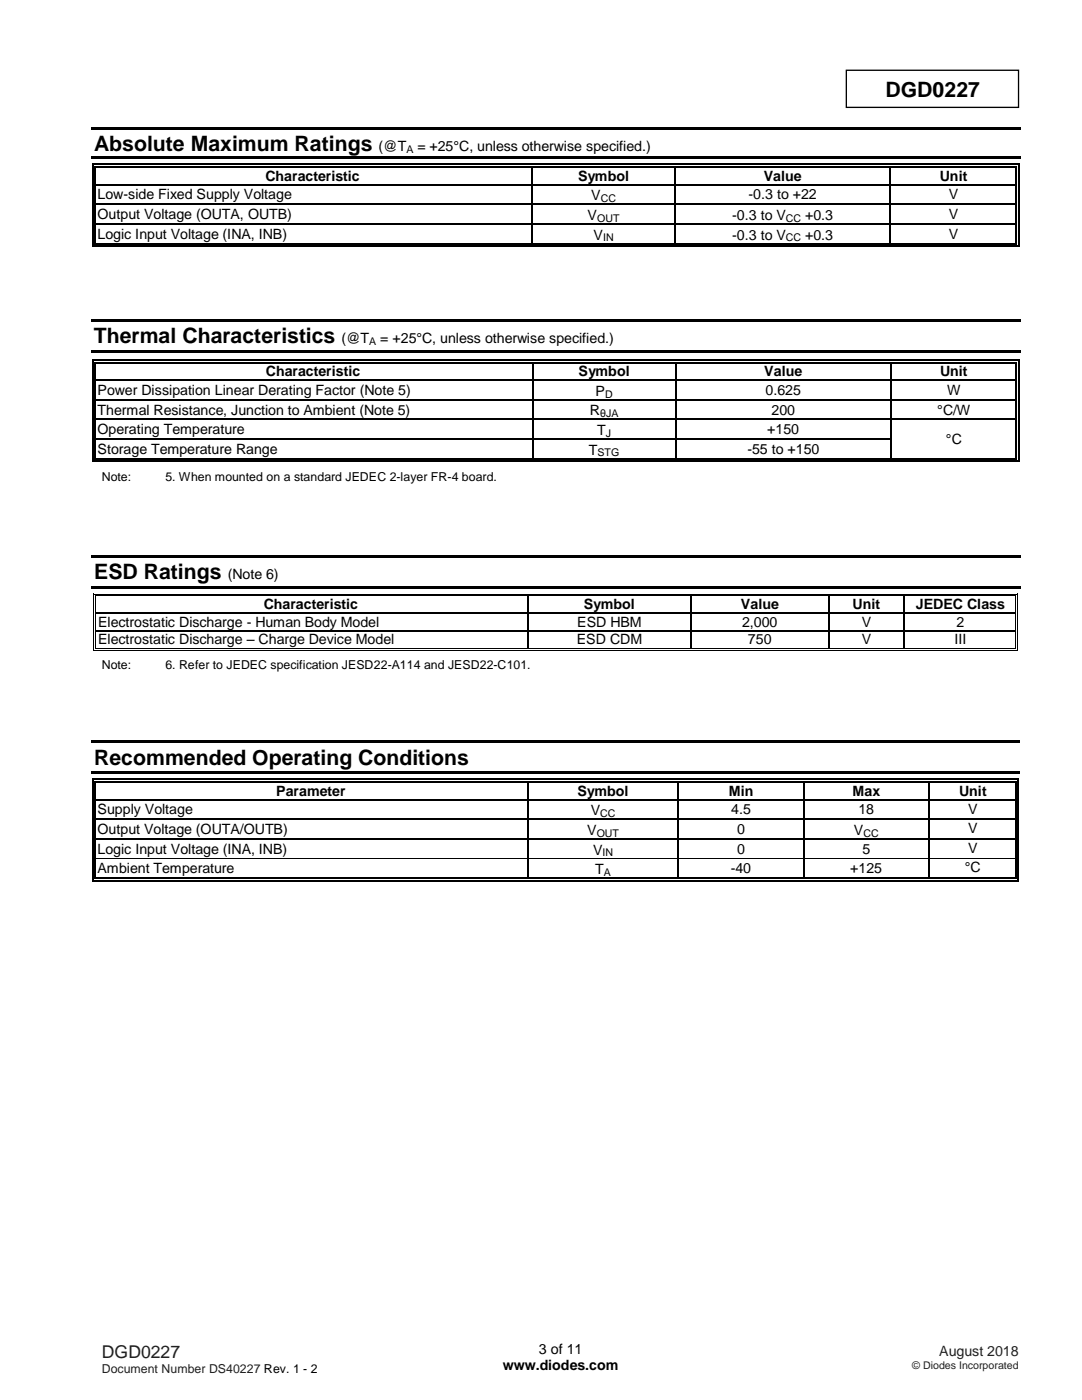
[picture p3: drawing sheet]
<svg xmlns="http://www.w3.org/2000/svg" width="216mm" height="279mm" viewBox="0 0 216 279" stroke-linecap="round" stroke-linejoin="round" font-family="sans-serif">
<defs><g id="words">
<g font-size="4.2">
<text x="176.7" y="19.3">DGD0227</text>
<text x="18.8" y="30.2">Absolute Maximum Ratings</text>
<text x="18.7" y="68.5">Thermal Characteristics</text>
<text x="18.8" y="115.6">ESD Ratings</text>
<text x="18.8" y="152.6">Recommended Operating Conditions</text>
</g>
<text font-size="3.5" fill="#231f20" x="20.3" y="270.9">DGD0227</text>
<g font-size="2.8">
<text x="75.5" y="30.2">(@T</text>
<text x="83.3" y="30.2">= +25°C, unless otherwise specified.)</text>
<text x="19.5" y="39.8">Low-side Fixed Supply Voltage</text>
<text x="53" y="36">Characteristic</text>
<text x="115.3" y="36">Symbol</text>
<text x="118" y="40">V</text>
<text x="149.4" y="39.8">-0.3 to +22</text>
<text x="152.4" y="36">Value</text>
<text x="187.5" y="36">Unit</text>
<text x="189.3" y="39.8">V</text>
<text x="19.5" y="43.7">Output Voltage (OUTA, OUTB)</text>
<text x="19.5" y="47.6">Logic Input Voltage (INA, INB)</text>
<text x="117.2" y="43.9">V</text>
<text x="118.4" y="47.8">V</text>
<text x="146.1" y="43.9">-0.3 to V</text>
<text x="146.1" y="47.8">-0.3 to V</text>
<text x="160.7" y="43.9">+0.3</text>
<text x="160.7" y="47.8">+0.3</text>
<text x="189.3" y="43.7">V</text>
<text x="189.3" y="47.6">V</text>
<text x="68.2" y="68.5">(@T</text>
<text x="75.9" y="68.5">= +25°C, unless otherwise specified.)</text>
<text x="53.1" y="75.1">Characteristic</text>
<text x="115.5" y="75.1">Symbol</text>
<text x="152.5" y="75.1">Value</text>
<text x="187.6" y="75.1">Unit</text>
<text x="19.5" y="78.8">Power Dissipation Linear Derating Factor (Note 5)</text>
<text x="19.5" y="82.7">Thermal Resistance, Junction to Ambient (Note 5)</text>
<text x="117.7" y="82.9">R</text>
<text x="118.9" y="79">P</text>
<text x="152.8" y="78.8">0.625</text>
<text x="153.9" y="82.7">200</text>
<text x="187" y="82.7">°C/W</text>
<text x="189" y="78.8">W</text>
<text x="19.5" y="86.7">Operating Temperature</text>
<text x="119.2" y="86.8">T</text>
<text x="153.1" y="86.7">+150</text>
<text x="188.8" y="88.6">°C</text>
<text x="19.5" y="90.6">Storage Temperature Range</text>
<text x="117.5" y="90.7">T</text>
<text x="149.1" y="90.6">-55 to +150</text>
<text x="45.4" y="115.6">(Note 6)</text>
<text x="19.6" y="125.1">Electrostatic Discharge - Human Body Model</text>
<text x="52.6" y="121.6">Characteristic</text>
<text x="115.2" y="125.1">ESD HBM</text>
<text x="116.5" y="121.6">Symbol</text>
<text x="147.9" y="121.6">Value</text>
<text x="148.1" y="125.1">2,000</text>
<text x="170.1" y="121.6">Unit</text>
<text x="172" y="125.1">V</text>
<text x="182.7" y="121.6">JEDEC Class</text>
<text x="190.8" y="125.1">2</text>
<text x="19.6" y="128.6">Electrostatic Discharge – Charge Device Model</text>
<text x="115.1" y="128.6">ESD CDM</text>
<text x="149.2" y="128.6">750</text>
<text x="172" y="128.6">V</text>
<text x="190.5" y="128.6">III</text>
<text x="55.1" y="158.8">Parameter</text>
<text x="115.2" y="158.8">Symbol</text>
<text x="145.4" y="158.8">Min</text>
<text x="170.1" y="158.8">Max</text>
<text x="191.4" y="158.8">Unit</text>
<text x="19.5" y="162.5">Supply Voltage</text>
<text x="19.5" y="166.4">Output Voltage (OUTA/OUTB)</text>
<text x="117.2" y="166.6">V</text>
<text x="117.9" y="162.7">V</text>
<text x="145.9" y="162.5">4.5</text>
<text x="147.1" y="166.4">0</text>
<text x="170.4" y="166.6">V</text>
<text x="171.3" y="162.5">18</text>
<text x="193.2" y="162.5">V</text>
<text x="193.2" y="166.3">V</text>
<text x="19.5" y="170.4">Logic Input Voltage (INA, INB)</text>
<text x="118.3" y="170.5">V</text>
<text x="147.1" y="170.4">0</text>
<text x="172.1" y="170.4">5</text>
<text x="193.2" y="170.2">V</text>
<text x="19.5" y="174.2">Ambient Temperature</text>
<text x="118.8" y="174.4">T</text>
<text x="145.8" y="174.2">-40</text>
<text x="169.7" y="174.2">+125</text>
<text x="192.5" y="174">°C</text>
<text x="100.3" y="273.5">www.diodes.com</text>
<text x="107.5" y="270.2">3 of 11</text>
</g>
<text font-size="2.8" fill="#231f20" x="187.4" y="270.6">August 2018</text>
<g font-size="2.5">
<text x="20.3" y="95.9">Note:</text>
<text x="33" y="95.9">5. When mounted on a standard JEDEC 2-layer FR-4 board.</text>
<text x="20.3" y="133.5">Note:</text>
<text x="33" y="133.5">6. Refer to JEDEC specification JESD22-A114 and JESD22-C101.</text>
</g>
<text font-size="2.5" fill="#231f20" x="20.3" y="274">Document Number DS40227 Rev. 1 - 2</text>
<g font-size="2.1">
<text x="81.1" y="30.5">A</text>
<text x="119.9" y="40.3">CC</text>
<text x="119.2" y="44.2">OUT</text>
<text x="156.8" y="44.2">CC</text>
<text x="120.3" y="48.1">IN</text>
<text x="156.8" y="48.1">CC</text>
<text x="73.7" y="68.9">A</text>
<text x="119.7" y="83.2">θJA</text>
<text x="120.8" y="79.3">D</text>
<text x="120.9" y="87.2">J</text>
<text x="119.2" y="91.1">STG</text>
<text x="119.1" y="167">OUT</text>
<text x="119.8" y="163.1">CC</text>
<text x="172.3" y="167">CC</text>
<text x="120.3" y="170.9">IN</text>
<text x="120.5" y="174.7">A</text>
</g>
<text font-size="2.1" fill="#231f20" x="182" y="273.2">© Diodes Incorporated</text>
</g></defs>
<path d="M168.9 14h34.3v7.4h-34.3zM19.1 91.6h87M106.9 91.6h27.8M135.5 91.6h42.1M178.3 91.6h24.3" fill="none" stroke="#000" stroke-width=".26"/>
<g fill="#000">
<path d="M18.3 25.4h185.4v.5h-185.4z" fill-rule="evenodd"/>
<path d="M18.3 31.1h185.4v.5h-185.4z" fill-rule="evenodd"/>
<path d="M18.3 32.7h.3v.8h-.3z" fill-rule="evenodd"/>
<path d="M18.3 32.7h.8v.2h-.8z" fill-rule="evenodd"/>
<path d="M18.3 36.8h.3v.2h-.3z" fill-rule="evenodd"/>
<path d="M18.8 33.2h.3v.3h-.3z" fill-rule="evenodd"/>
<path d="M18.8 33.2h.3v.3h-.3z" fill-rule="evenodd"/>
<path d="M18.8 36.8h.3v.2h-.3z" fill-rule="evenodd"/>
<path d="M106 33.5h.3z" fill-rule="evenodd"/>
<path d="M106 32.7h.8v.2h-.8z" fill-rule="evenodd"/>
<path d="M106 33.2h.8v.3h-.8z" fill-rule="evenodd"/>
<path d="M106 36.8h.3v.2h-.3z" fill-rule="evenodd"/>
<path d="M134.6 33.5h.3z" fill-rule="evenodd"/>
<path d="M134.6 32.7h.8v.2h-.8z" fill-rule="evenodd"/>
<path d="M134.6 33.2h.8v.3h-.8z" fill-rule="evenodd"/>
<path d="M134.6 36.8h.3v.2h-.3z" fill-rule="evenodd"/>
<path d="M177.5 33.5h.2z" fill-rule="evenodd"/>
<path d="M177.5 32.7h.7v.2h-.7z" fill-rule="evenodd"/>
<path d="M177.5 33.2h.7v.3h-.7z" fill-rule="evenodd"/>
<path d="M177.5 36.8h.2v.2h-.2z" fill-rule="evenodd"/>
<path d="M202.6 32.7h.8v.2h-.8z" fill-rule="evenodd"/>
<path d="M202.6 33.2h.3v.3h-.3z" fill-rule="evenodd"/>
<path d="M202.6 33.2h.3v.3h-.3z" fill-rule="evenodd"/>
<path d="M202.6 36.8h.3v.2h-.3z" fill-rule="evenodd"/>
<path d="M203.1 32.7h.3v.8h-.3z" fill-rule="evenodd"/>
<path d="M203.1 36.8h.3v.2h-.3z" fill-rule="evenodd"/>
<path d="M18.3 40.6h.3v.3h-.3z" fill-rule="evenodd"/>
<path d="M18.3 44.6h.3v.2h-.3z" fill-rule="evenodd"/>
<path d="M18.3 48.5h.3v.8h-.3z" fill-rule="evenodd"/>
<path d="M18.3 49h.8v.3h-.8z" fill-rule="evenodd"/>
<path d="M18.8 40.6h.3v.3h-.3z" fill-rule="evenodd"/>
<path d="M18.8 44.6h.3v.2h-.3z" fill-rule="evenodd"/>
<path d="M18.8 48.5h.3v.3h-.3z" fill-rule="evenodd"/>
<path d="M18.8 48.5h.3v.3h-.3z" fill-rule="evenodd"/>
<path d="M106 40.6h.3v.3h-.3z" fill-rule="evenodd"/>
<path d="M106 44.6h.3v.2h-.3z" fill-rule="evenodd"/>
<path d="M106 48.5h.8v.3h-.8z" fill-rule="evenodd"/>
<path d="M106 49h.8v.3h-.8z" fill-rule="evenodd"/>
<path d="M134.6 40.6h.3v.3h-.3z" fill-rule="evenodd"/>
<path d="M134.6 44.6h.3v.2h-.3z" fill-rule="evenodd"/>
<path d="M134.6 48.5h.8v.3h-.8z" fill-rule="evenodd"/>
<path d="M134.6 49h.8v.3h-.8z" fill-rule="evenodd"/>
<path d="M177.5 40.6h.2v.3h-.2z" fill-rule="evenodd"/>
<path d="M177.5 44.6h.2v.2h-.2z" fill-rule="evenodd"/>
<path d="M177.5 48.5h.7v.3h-.7z" fill-rule="evenodd"/>
<path d="M177.5 49h.7v.3h-.7z" fill-rule="evenodd"/>
<path d="M202.6 40.6h.3v.3h-.3z" fill-rule="evenodd"/>
<path d="M202.6 44.6h.3v.2h-.3z" fill-rule="evenodd"/>
<path d="M202.6 49h.8v.3h-.8z" fill-rule="evenodd"/>
<path d="M202.6 48.5h.3v.3h-.3z" fill-rule="evenodd"/>
<path d="M202.6 48.5h.3v.3h-.3z" fill-rule="evenodd"/>
<path d="M203.1 40.6h.3v.3h-.3z" fill-rule="evenodd"/>
<path d="M203.1 44.6h.3v.2h-.3z" fill-rule="evenodd"/>
<path d="M203.1 48.5h.3v.8h-.3z" fill-rule="evenodd"/>
<path d="M18.2 63.7h185.5v.5h-185.5z" fill-rule="evenodd"/>
<path d="M18.2 69.8h185.5v.5h-185.5z" fill-rule="evenodd"/>
<path d="M18.3 71.7h.3v.8h-.3z" fill-rule="evenodd"/>
<path d="M18.3 71.7h.8v.3h-.8z" fill-rule="evenodd"/>
<path d="M18.3 75.7h.3v.3h-.3z" fill-rule="evenodd"/>
<path d="M18.3 79.7h.3v.2h-.3z" fill-rule="evenodd"/>
<path d="M18.8 72.2h.3v.3h-.3z" fill-rule="evenodd"/>
<path d="M18.8 72.2h.3v.3h-.3z" fill-rule="evenodd"/>
<path d="M18.8 75.7h.3v.3h-.3z" fill-rule="evenodd"/>
<path d="M18.8 79.7h.3v.2h-.3z" fill-rule="evenodd"/>
<path d="M106.1 72.5h.3z" fill-rule="evenodd"/>
<path d="M106.1 71.7h.8v.3h-.8z" fill-rule="evenodd"/>
<path d="M106.1 72.2h.8v.3h-.8z" fill-rule="evenodd"/>
<path d="M106.1 75.7h.3v.3h-.3z" fill-rule="evenodd"/>
<path d="M106.1 79.7h.3v.2h-.3z" fill-rule="evenodd"/>
<path d="M134.7 72.5h.3z" fill-rule="evenodd"/>
<path d="M134.7 71.7h.8v.3h-.8z" fill-rule="evenodd"/>
<path d="M134.7 72.2h.8v.3h-.8z" fill-rule="evenodd"/>
<path d="M134.7 75.7h.3v.3h-.3z" fill-rule="evenodd"/>
<path d="M134.7 79.7h.3v.2h-.3z" fill-rule="evenodd"/>
<path d="M177.6 72.5h.2z" fill-rule="evenodd"/>
<path d="M177.6 71.7h.7v.3h-.7z" fill-rule="evenodd"/>
<path d="M177.6 72.2h.7v.3h-.7z" fill-rule="evenodd"/>
<path d="M177.6 75.7h.2v.3h-.2z" fill-rule="evenodd"/>
<path d="M177.6 79.7h.2v.2h-.2z" fill-rule="evenodd"/>
<path d="M202.6 71.7h.8v.3h-.8z" fill-rule="evenodd"/>
<path d="M202.6 72.2h.3v.3h-.3z" fill-rule="evenodd"/>
<path d="M202.6 72.2h.3v.3h-.3z" fill-rule="evenodd"/>
<path d="M202.6 75.7h.3v.3h-.3z" fill-rule="evenodd"/>
<path d="M202.6 79.7h.3v.2h-.3z" fill-rule="evenodd"/>
<path d="M203.1 71.7h.3v.8h-.3z" fill-rule="evenodd"/>
<path d="M203.1 75.7h.3v.3h-.3z" fill-rule="evenodd"/>
<path d="M203.1 79.7h.3v.2h-.3z" fill-rule="evenodd"/>
<path d="M18.3 83.6h.3v.2h-.3z" fill-rule="evenodd"/>
<path d="M18.3 87.5h.3v.3h-.3z" fill-rule="evenodd"/>
<path d="M18.3 91.4h.3v.8h-.3z" fill-rule="evenodd"/>
<path d="M18.3 92h.8v.2h-.8z" fill-rule="evenodd"/>
<path d="M18.8 83.6h.3v.2h-.3z" fill-rule="evenodd"/>
<path d="M18.8 87.5h.3v.3h-.3z" fill-rule="evenodd"/>
<path d="M18.8 91.4h.3v.3h-.3z" fill-rule="evenodd"/>
<path d="M18.8 91.4h.3v.3h-.3z" fill-rule="evenodd"/>
<path d="M106.1 83.6h.3v.2h-.3z" fill-rule="evenodd"/>
<path d="M106.1 87.5h.3v.3h-.3z" fill-rule="evenodd"/>
<path d="M106.1 91.4h.8v.3h-.8z" fill-rule="evenodd"/>
<path d="M106.1 92h.8v.2h-.8z" fill-rule="evenodd"/>
<path d="M134.7 83.6h.3v.2h-.3z" fill-rule="evenodd"/>
<path d="M134.7 87.5h.3v.3h-.3z" fill-rule="evenodd"/>
<path d="M134.7 91.4h.8v.3h-.8z" fill-rule="evenodd"/>
<path d="M134.7 92h.8v.2h-.8z" fill-rule="evenodd"/>
<path d="M177.6 83.6h.2v.2h-.2z" fill-rule="evenodd"/>
<path d="M177.6 87.5h.2v.3h-.2z" fill-rule="evenodd"/>
<path d="M177.6 91.4h.7v.3h-.7z" fill-rule="evenodd"/>
<path d="M177.6 92h.7v.2h-.7z" fill-rule="evenodd"/>
<path d="M202.6 83.6h.3v.2h-.3z" fill-rule="evenodd"/>
<path d="M202.6 87.5h.3v.3h-.3z" fill-rule="evenodd"/>
<path d="M202.6 92h.8v.2h-.8z" fill-rule="evenodd"/>
<path d="M202.6 91.4h.3v.3h-.3z" fill-rule="evenodd"/>
<path d="M202.6 91.4h.3v.3h-.3z" fill-rule="evenodd"/>
<path d="M203.1 83.6h.3v.2h-.3z" fill-rule="evenodd"/>
<path d="M203.1 87.5h.3v.3h-.3z" fill-rule="evenodd"/>
<path d="M203.1 91.4h.3v.8h-.3z" fill-rule="evenodd"/>
<path d="M18.3 110.8h185.4v.5h-185.4z" fill-rule="evenodd"/>
<path d="M18.3 116.9h185.4v.5h-185.4z" fill-rule="evenodd"/>
<path d="M18.5 118.5h.2v.5h-.2z" fill-rule="evenodd"/>
<path d="M18.5 118.5h.5v.1h-.5z" fill-rule="evenodd"/>
<path d="M18.9 118.8h.1v.2h-.1z" fill-rule="evenodd"/>
<path d="M18.9 118.8h.1v.2h-.1z" fill-rule="evenodd"/>
<path d="M105.2 119h.3z" fill-rule="evenodd"/>
<path d="M105.2 118.5h.5v.1h-.5z" fill-rule="evenodd"/>
<path d="M105.2 118.8h.5v.2h-.5z" fill-rule="evenodd"/>
<path d="M137.7 119h.3z" fill-rule="evenodd"/>
<path d="M137.7 118.5h.5v.1h-.5z" fill-rule="evenodd"/>
<path d="M137.7 118.8h.5v.2h-.5z" fill-rule="evenodd"/>
<path d="M165.3 119h.2z" fill-rule="evenodd"/>
<path d="M165.3 118.5h.5v.1h-.5z" fill-rule="evenodd"/>
<path d="M165.3 118.8h.5v.2h-.5z" fill-rule="evenodd"/>
<path d="M180.2 119h.3z" fill-rule="evenodd"/>
<path d="M180.2 118.5h.6v.1h-.6z" fill-rule="evenodd"/>
<path d="M180.2 118.8h.6v.2h-.6z" fill-rule="evenodd"/>
<path d="M202.6 118.5h.6v.1h-.6z" fill-rule="evenodd"/>
<path d="M202.6 118.8h.2v.2h-.2z" fill-rule="evenodd"/>
<path d="M202.6 118.8h.2v.2h-.2z" fill-rule="evenodd"/>
<path d="M203 118.5h.2v.5h-.2z" fill-rule="evenodd"/>
<path d="M18.5 122.2h.2v.3h-.2z" fill-rule="evenodd"/>
<path d="M18.5 125.7h.2v.3h-.2z" fill-rule="evenodd"/>
<path d="M18.5 129.3h.2v.5h-.2z" fill-rule="evenodd"/>
<path d="M18.5 129.6h.5v.2h-.5z" fill-rule="evenodd"/>
<path d="M18.9 122.2h.1v.3h-.1z" fill-rule="evenodd"/>
<path d="M18.9 125.7h.1v.3h-.1z" fill-rule="evenodd"/>
<path d="M18.9 129.3h.1v.2h-.1z" fill-rule="evenodd"/>
<path d="M18.9 129.3h.1v.2h-.1z" fill-rule="evenodd"/>
<path d="M105.2 122.2h.3v.3h-.3z" fill-rule="evenodd"/>
<path d="M105.2 125.7h.3v.3h-.3z" fill-rule="evenodd"/>
<path d="M105.2 129.3h.5v.2h-.5z" fill-rule="evenodd"/>
<path d="M105.2 129.6h.5v.2h-.5z" fill-rule="evenodd"/>
<path d="M137.7 122.2h.3v.3h-.3z" fill-rule="evenodd"/>
<path d="M137.7 125.7h.3v.3h-.3z" fill-rule="evenodd"/>
<path d="M137.7 129.3h.5v.2h-.5z" fill-rule="evenodd"/>
<path d="M137.7 129.6h.5v.2h-.5z" fill-rule="evenodd"/>
<path d="M165.3 122.2h.2v.3h-.2z" fill-rule="evenodd"/>
<path d="M165.3 125.7h.2v.3h-.2z" fill-rule="evenodd"/>
<path d="M165.3 129.3h.5v.2h-.5z" fill-rule="evenodd"/>
<path d="M165.3 129.6h.5v.2h-.5z" fill-rule="evenodd"/>
<path d="M180.2 122.2h.3v.3h-.3z" fill-rule="evenodd"/>
<path d="M180.2 125.7h.3v.3h-.3z" fill-rule="evenodd"/>
<path d="M180.2 129.3h.6v.2h-.6z" fill-rule="evenodd"/>
<path d="M180.2 129.6h.6v.2h-.6z" fill-rule="evenodd"/>
<path d="M202.6 122.2h.2v.3h-.2z" fill-rule="evenodd"/>
<path d="M202.6 125.7h.2v.3h-.2z" fill-rule="evenodd"/>
<path d="M202.6 129.6h.6v.2h-.6z" fill-rule="evenodd"/>
<path d="M202.6 129.3h.2v.2h-.2z" fill-rule="evenodd"/>
<path d="M202.6 129.3h.2v.2h-.2z" fill-rule="evenodd"/>
<path d="M203 122.2h.2v.3h-.2z" fill-rule="evenodd"/>
<path d="M203 125.7h.2v.3h-.2z" fill-rule="evenodd"/>
<path d="M203 129.3h.2v.5h-.2z" fill-rule="evenodd"/>
<path d="M18.3 147.8h185.2v.5h-185.2z" fill-rule="evenodd"/>
<path d="M18.3 153.9h185.2v.5h-185.2z" fill-rule="evenodd"/>
<path d="M18.3 155.4h.3v.8h-.3z" fill-rule="evenodd"/>
<path d="M18.3 155.4h.8v.3h-.8z" fill-rule="evenodd"/>
<path d="M18.3 159.5h.3v.2h-.3z" fill-rule="evenodd"/>
<path d="M18.8 155.9h.3v.3h-.3z" fill-rule="evenodd"/>
<path d="M18.8 155.9h.3v.3h-.3z" fill-rule="evenodd"/>
<path d="M18.8 159.5h.3v.2h-.3z" fill-rule="evenodd"/>
<path d="M105.2 156.2h.3z" fill-rule="evenodd"/>
<path d="M105.2 155.4h.8v.3h-.8z" fill-rule="evenodd"/>
<path d="M105.2 155.9h.8v.3h-.8z" fill-rule="evenodd"/>
<path d="M105.2 159.5h.3v.2h-.3z" fill-rule="evenodd"/>
<path d="M135.2 156.2h.3z" fill-rule="evenodd"/>
<path d="M135.2 155.4h.8v.3h-.8z" fill-rule="evenodd"/>
<path d="M135.2 155.9h.8v.3h-.8z" fill-rule="evenodd"/>
<path d="M135.2 159.5h.3v.2h-.3z" fill-rule="evenodd"/>
<path d="M160.3 156.2h.2z" fill-rule="evenodd"/>
<path d="M160.3 155.4h.7v.3h-.7z" fill-rule="evenodd"/>
<path d="M160.3 155.9h.7v.3h-.7z" fill-rule="evenodd"/>
<path d="M160.3 159.5h.2v.2h-.2z" fill-rule="evenodd"/>
<path d="M185.2 156.2h.3z" fill-rule="evenodd"/>
<path d="M185.2 155.4h.8v.3h-.8z" fill-rule="evenodd"/>
<path d="M185.2 155.9h.8v.3h-.8z" fill-rule="evenodd"/>
<path d="M185.2 159.5h.3v.2h-.3z" fill-rule="evenodd"/>
<path d="M202.5 155.4h.8v.3h-.8z" fill-rule="evenodd"/>
<path d="M202.5 155.9h.3v.3h-.3z" fill-rule="evenodd"/>
<path d="M202.5 155.9h.3v.3h-.3z" fill-rule="evenodd"/>
<path d="M202.5 159.5h.3v.2h-.3z" fill-rule="evenodd"/>
<path d="M203 155.4h.3v.8h-.3z" fill-rule="evenodd"/>
<path d="M203 159.5h.3v.2h-.3z" fill-rule="evenodd"/>
<path d="M18.3 163.4h.3v.2h-.3z" fill-rule="evenodd"/>
<path d="M18.3 167.3h.3v.3h-.3z" fill-rule="evenodd"/>
<path d="M18.3 171.2h.3v.2h-.3z" fill-rule="evenodd"/>
<path d="M18.3 175.1h.3v.8h-.3z" fill-rule="evenodd"/>
<path d="M18.3 175.6h.8v.3h-.8z" fill-rule="evenodd"/>
<path d="M18.8 163.4h.3v.2h-.3z" fill-rule="evenodd"/>
<path d="M18.8 167.3h.3v.3h-.3z" fill-rule="evenodd"/>
<path d="M18.8 171.2h.3v.2h-.3z" fill-rule="evenodd"/>
<path d="M18.8 175.1h.3v.3h-.3z" fill-rule="evenodd"/>
<path d="M18.8 175.1h.3v.3h-.3z" fill-rule="evenodd"/>
<path d="M105.2 163.4h.3v.2h-.3z" fill-rule="evenodd"/>
<path d="M105.2 167.3h.3v.3h-.3z" fill-rule="evenodd"/>
<path d="M105.2 171.2h.3v.2h-.3z" fill-rule="evenodd"/>
<path d="M105.2 175.1h.8v.3h-.8z" fill-rule="evenodd"/>
<path d="M105.2 175.6h.8v.3h-.8z" fill-rule="evenodd"/>
<path d="M135.2 163.4h.3v.2h-.3z" fill-rule="evenodd"/>
<path d="M135.2 167.3h.3v.3h-.3z" fill-rule="evenodd"/>
<path d="M135.2 171.2h.3v.2h-.3z" fill-rule="evenodd"/>
<path d="M135.2 175.1h.8v.3h-.8z" fill-rule="evenodd"/>
<path d="M135.2 175.6h.8v.3h-.8z" fill-rule="evenodd"/>
<path d="M160.3 163.4h.2v.2h-.2z" fill-rule="evenodd"/>
<path d="M160.3 167.3h.2v.3h-.2z" fill-rule="evenodd"/>
<path d="M160.3 171.2h.2v.2h-.2z" fill-rule="evenodd"/>
<path d="M160.3 175.1h.7v.3h-.7z" fill-rule="evenodd"/>
<path d="M160.3 175.6h.7v.3h-.7z" fill-rule="evenodd"/>
<path d="M185.2 163.4h.3v.2h-.3z" fill-rule="evenodd"/>
<path d="M185.2 167.3h.3v.3h-.3z" fill-rule="evenodd"/>
<path d="M185.2 171.2h.3v.2h-.3z" fill-rule="evenodd"/>
<path d="M185.2 175.1h.8v.3h-.8z" fill-rule="evenodd"/>
<path d="M185.2 175.6h.8v.3h-.8z" fill-rule="evenodd"/>
<path d="M202.5 163.4h.3v.2h-.3z" fill-rule="evenodd"/>
<path d="M202.5 167.3h.3v.3h-.3z" fill-rule="evenodd"/>
<path d="M202.5 171.2h.3v.2h-.3z" fill-rule="evenodd"/>
<path d="M202.5 175.6h.8v.3h-.8z" fill-rule="evenodd"/>
<path d="M202.5 175.1h.3v.3h-.3z" fill-rule="evenodd"/>
<path d="M202.5 175.1h.3v.3h-.3z" fill-rule="evenodd"/>
<path d="M203 163.4h.3v.2h-.3z" fill-rule="evenodd"/>
<path d="M203 167.3h.3v.3h-.3z" fill-rule="evenodd"/>
<path d="M203 171.2h.3v.2h-.3z" fill-rule="evenodd"/>
<path d="M203 175.1h.3v.8h-.3z" fill-rule="evenodd"/>
</g>
<g fill="none" stroke="#000" stroke-width=".25">
<path d="M18.5 33.5v3.3M18.5 37v3.6M19 33.5v3.3M19 37v3.6M19.1 32.8h86.9M19.1 33.3h86.9M19.1 36.9h86.9M106.1 33.5v3.3M106.1 37v3.6M106.3 36.9h28.3M106.8 32.8h27.8M106.8 33.3h27.8"/>
<path d="M134.7 33.5v3.3M134.7 37v3.6M134.9 36.9h42.6M135.4 32.8h42.1M135.4 33.3h42.1M177.6 33.5v3.3M177.6 37v3.6M177.7 36.9h24.9M178.2 32.8h24.4M178.2 33.3h24.4M202.7 33.5v3.3M202.7 37v3.6"/>
<path d="M203.2 33.5v3.3M203.2 37v3.6M18.5 40.9v3.7M18.5 44.8v3.7M19 40.9v3.7M19 44.8v3.7M19.1 40.8h86.9M19.1 44.7h86.9M19.1 49.2h86.9M19.1 48.6h86.9M106.1 40.9v3.7M106.1 44.8v3.7"/>
<path d="M106.3 40.8h28.3M106.3 44.7h28.3M106.8 49.2h27.8M106.8 48.6h27.8M134.7 40.9v3.7M134.7 44.8v3.7M134.9 40.8h42.6M134.9 44.7h42.6M135.4 49.2h42.1M135.4 48.6h42.1M177.6 40.9v3.7M177.6 44.8v3.7"/>
<path d="M177.7 40.8h24.9M177.7 44.7h24.9M178.2 49.2h24.4M178.2 48.6h24.4M202.7 40.9v3.7M202.7 44.8v3.7M203.2 40.9v3.7M203.2 44.8v3.7M18.5 72.5v3.2M18.5 76v3.7M18.5 79.9v3.7M19 72.5v3.2"/>
<path d="M19 76v3.7M19 79.9v3.7M19.1 71.8h87M19.1 72.4h87M19.1 75.9h87M19.1 79.8h87M106.3 72.5v3.2M106.3 76v3.7M106.3 79.9v3.7M106.4 75.9h28.3M106.4 79.8h28.3M106.9 71.8h27.8"/>
<path d="M106.9 72.4h27.8M134.9 72.5v3.2M134.9 76v3.7M134.9 79.9v3.7M135 75.9h42.6M135 79.8h42.6M135.5 71.8h42.1M135.5 72.4h42.1M177.7 72.5v3.2M177.7 76v3.7M177.7 79.9v3.7M177.8 75.9h24.8"/>
<path d="M177.8 79.8h24.8M178.3 71.8h24.3M178.3 72.4h24.3M202.7 72.5v3.2M202.7 76v3.7M202.7 79.9v3.7M203.2 72.5v3.2M203.2 76v3.7M203.2 79.9v3.7M18.5 83.8v3.7M18.5 87.8v3.6M19 83.8v3.7"/>
<path d="M19 87.8v3.6M19.1 83.7h87M19.1 87.6h87M19.1 92.1h87M106.3 83.8v3.7M106.3 87.8v3.6M106.4 83.7h28.3M106.4 87.6h28.3M106.9 92.1h27.8M134.9 83.8v3.7M134.9 87.8v3.6M135 83.7h42.6"/>
<path d="M135 87.6h42.6M135.5 92.1h42.1M177.7 83.8v3.7M177.7 87.8v3.6M177.8 83.7h24.8M178.3 92.1h24.3M202.7 83.8v3.7M202.7 87.8v3.6M203.2 83.8v3.7M203.2 87.8v3.6M105.3 119v3.2M137.9 119v3.2"/>
<path d="M165.4 119v3.2M180.4 119v3.2M19 122.4h86.2M19 125.9h86.2M105.3 122.5v3.2M105.3 126v3.3M105.5 122.4h32.2M105.5 125.9h32.2M137.9 122.5v3.2M137.9 126v3.3M138 122.4h27.3M138 125.9h27.3"/>
<path d="M165.4 122.5v3.2M165.4 126v3.3M165.5 122.4h14.7M165.5 125.9h14.7M180.4 122.5v3.2M180.4 126v3.3M180.5 122.4h22.1M180.5 125.9h22.1M18.5 156.2v3.3M18.5 159.7v3.7M19 156.2v3.3M19 159.7v3.7"/>
<path d="M19.1 155.6h86.1M19.1 156.1h86.1M19.1 159.6h86.1M105.3 156.2v3.3M105.3 159.7v3.7M105.5 159.6h29.7M106 155.6h29.2M106 156.1h29.2M135.4 156.2v3.3M135.4 159.7v3.7M135.5 159.6h24.8M136 155.6h24.3"/>
<path d="M136 156.1h24.3M160.4 156.2v3.3M160.4 159.7v3.7M160.5 159.6h24.7M161 155.6h24.2M161 156.1h24.2M185.4 156.2v3.3M185.4 159.7v3.7M185.5 159.6h17M186 155.6h16.5M186 156.1h16.5M202.6 156.2v3.3"/>
<path d="M202.6 159.7v3.7M203.2 156.2v3.3M203.2 159.7v3.7M18.5 163.6v3.7M18.5 167.6v3.6M18.5 171.4v3.7M19 163.6v3.7M19 167.6v3.6M19 171.4v3.7M19.1 163.5h86.1M19.1 167.5h86.1M19.1 175.8h86.1"/>
<path d="M19.1 175.2h86.1M105.3 163.6v3.7M105.3 167.6v3.6M105.3 171.4v3.7M105.5 163.5h29.7M105.5 167.5h29.7M106 175.8h29.2M106 175.2h29.2M135.4 163.6v3.7M135.4 167.6v3.6M135.4 171.4v3.7M135.5 163.5h24.8"/>
<path d="M135.5 167.5h24.8M136 175.8h24.3M136 175.2h24.3M160.4 163.6v3.7M160.4 167.6v3.6M160.4 171.4v3.7M160.5 163.5h24.7M160.5 167.5h24.7M161 175.8h24.2M161 175.2h24.2M185.4 163.6v3.7M185.4 167.6v3.6"/>
<path d="M185.4 171.4v3.7M185.5 163.5h17M185.5 167.5h17M186 175.8h16.5M186 175.2h16.5M202.6 163.6v3.7M202.6 167.6v3.6M202.6 171.4v3.7M203.2 163.6v3.7M203.2 167.6v3.6M203.2 171.4v3.7"/>
</g>
<g fill="none" stroke="#000" stroke-width=".2">
<path d="M18.6 119v3.2M19 119v3.2M19 118.6h86.2M19 118.9h86.2M105.7 118.6h32M105.7 118.9h32M138.2 118.6h27.1M138.2 118.9h27.1M165.8 118.6h14.4M165.8 118.9h14.4M180.8 118.6h21.8M180.8 118.9h21.8"/>
<path d="M202.7 119v3.2M203.1 119v3.2M18.6 122.5v3.2M18.6 126v3.3M19 122.5v3.2M19 126v3.3M19 129.7h86.2M19 129.4h86.2M105.7 129.7h32M105.7 129.4h32M138.2 129.7h27.1M138.2 129.4h27.1"/>
<path d="M165.8 129.7h14.4M165.8 129.4h14.4M180.8 129.7h21.8M180.8 129.4h21.8M202.7 122.5v3.2M202.7 126v3.3M203.1 122.5v3.2M203.1 126v3.3M19.1 171.3h86.1M105.5 171.3h29.7M135.5 171.3h24.8M160.5 171.3h24.7"/>
<path d="M185.5 171.3h17"/>
</g>
<use href="#words"/>
</svg>
